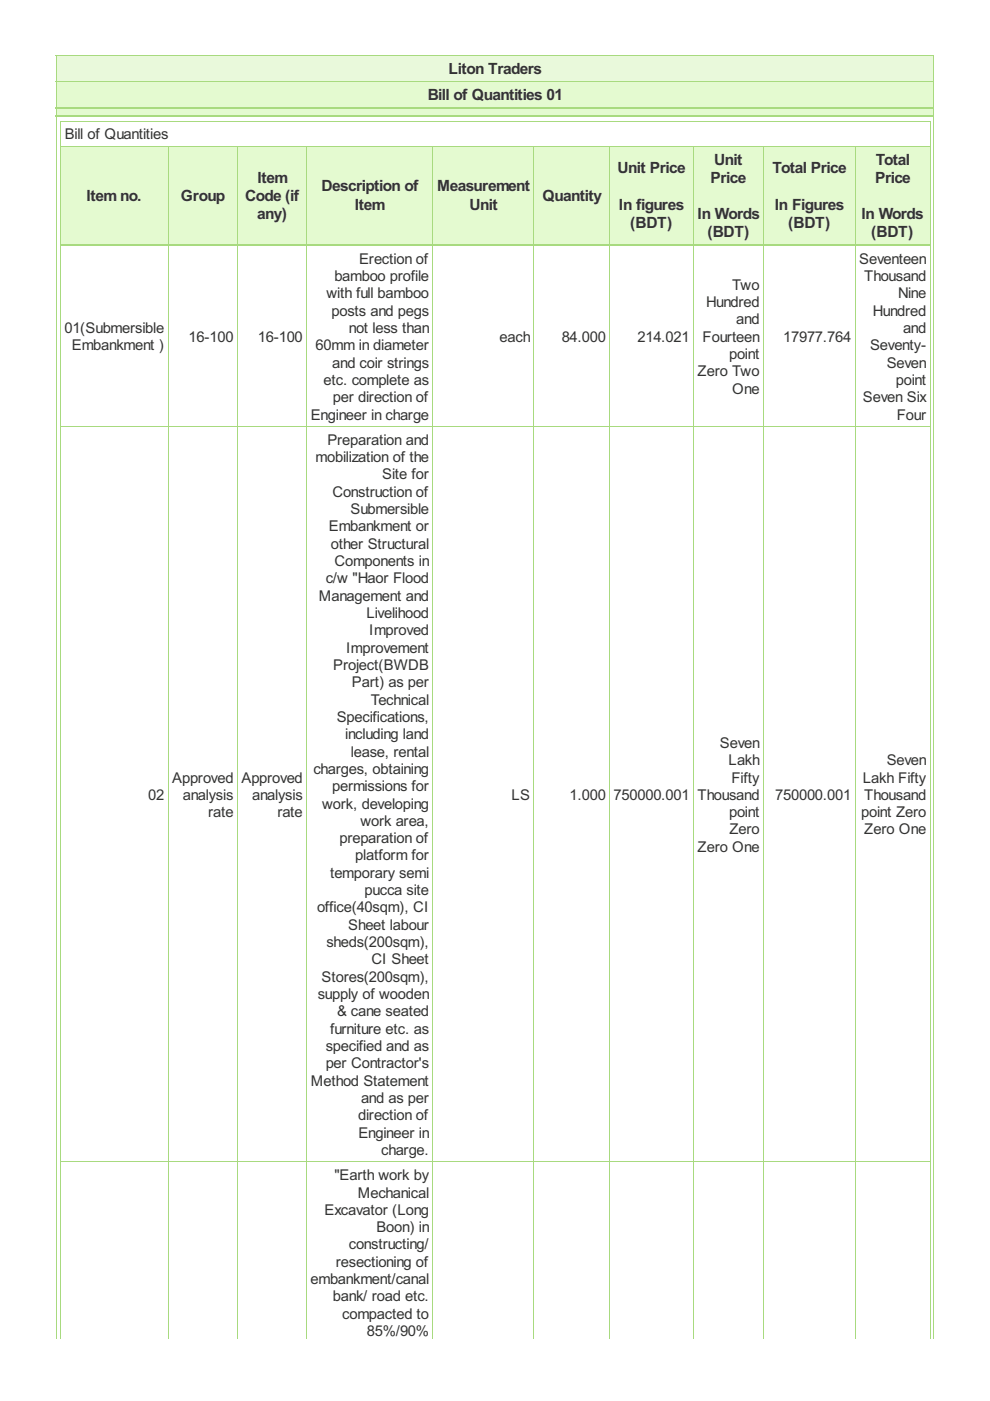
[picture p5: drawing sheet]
<svg xmlns="http://www.w3.org/2000/svg" width="210mm" height="297mm" viewBox="0 0 210 297" stroke-linecap="round" stroke-linejoin="round" font-family="sans-serif">
<defs><g id="words">
<g font-size="3.7" fill="#333">
<text x="95.1" y="15.7">Liton Traders</text>
<text x="90.7" y="21.2">Bill of Quantities 01</text>
<text x="151.4" y="34.9">Unit</text>
<text x="185.7" y="34.9">Total</text>
<text x="54.6" y="38.8">Item</text>
<text x="68.2" y="40.6">Description of</text>
<text x="92.7" y="40.6">Measurement</text>
<text x="130.9" y="36.8">Unit Price</text>
<text x="150.7" y="38.8">Price</text>
<text x="163.8" y="36.8">Total Price</text>
<text x="185.6" y="38.8">Price</text>
<text x="18.3" y="42.6">Itemno.</text>
<text x="38.4" y="42.6">Group</text>
<text x="52" y="42.6">Code (if</text>
<text x="54.5" y="46.4">any)</text>
<text x="75.2" y="44.4">Item</text>
<text x="99.6" y="44.4">Unit</text>
<text x="115" y="42.6">Quantity</text>
<text x="131.2" y="44.4">In figures</text>
<text x="147.9" y="46.4">In Words</text>
<text x="164.3" y="44.4">In Figures</text>
<text x="182.6" y="46.4">In Words</text>
<text x="133.6" y="48.2">(BDT)</text>
<text x="150" y="50.2">(BDT)</text>
<text x="167.1" y="48.2">(BDT)</text>
<text x="184.7" y="50.2">(BDT)</text>
</g>
<g font-size="3.5" fill="#333">
<text x="13.7" y="29.6">Bill of Quantities</text>
<text x="70.9" y="59.6">bamboo profile</text>
<text x="76.1" y="55.9">Erection of</text>
<text x="182.2" y="55.9">Seventeen</text>
<text x="183.3" y="59.6">Thousand</text>
<text x="69.2" y="63.2">with full bamboo</text>
<text x="149.7" y="65.1">Hundred</text>
<text x="155.3" y="61.4">Two</text>
<text x="190.4" y="63.2">Nine</text>
<text x="13.7" y="70.6">01(Submersible</text>
<text x="70.3" y="66.9">posts and pegs</text>
<text x="74" y="70.6">not less than</text>
<text x="156.1" y="68.7">and</text>
<text x="185.1" y="66.9">Hundred</text>
<text x="191.5" y="70.6">and</text>
<text x="15.2" y="74.3">Embankment )</text>
<text x="40" y="72.4">16-100</text>
<text x="54.7" y="72.4">16-100</text>
<text x="66.9" y="74.3">60mm in diameter</text>
<text x="70.4" y="77.9">and coir strings</text>
<text x="105.9" y="72.4">each</text>
<text x="119.1" y="72.4">84.000</text>
<text x="135.2" y="72.4">214.021</text>
<text x="149" y="72.4">Fourteen</text>
<text x="154.6" y="76.1">point</text>
<text x="166.1" y="72.4">17977.764</text>
<text x="184.5" y="74.3">Seventy-</text>
<text x="188" y="77.9">Seven</text>
<text x="68.6" y="81.6">etc. complete as</text>
<text x="147.9" y="79.8">Zero Two</text>
<text x="155.3" y="83.4">One</text>
<text x="189.9" y="81.6">point</text>
<text x="65.9" y="88.9">Engineer in charge</text>
<text x="70.6" y="85.3">per direction of</text>
<text x="182.9" y="85.3">Seven Six</text>
<text x="190.1" y="88.9">Four</text>
<text x="69.4" y="94.3">Preparation and</text>
<text x="66.9" y="98">mobilization of the</text>
<text x="81" y="101.6">Site for</text>
<text x="70.5" y="105.3">Construction of</text>
<text x="69.7" y="112.7">Embankment or</text>
<text x="74.3" y="109">Submersible</text>
<text x="70.1" y="116.3">other Structural</text>
<text x="69.1" y="123.7">c/w &quot;Haor Flood</text>
<text x="70.9" y="120">Components in</text>
<text x="67.6" y="127.4">Management and</text>
<text x="77.7" y="131">Livelihood</text>
<text x="78.3" y="134.7">Improved</text>
<text x="70.6" y="142">Project(BWDB</text>
<text x="73.4" y="138.4">Improvement</text>
<text x="74.6" y="145.7">Part) as per</text>
<text x="78.6" y="149.4">Technical</text>
<text x="71.4" y="153.1">Specifications,</text>
<text x="73.2" y="156.7">including land</text>
<text x="74.4" y="160.4">lease, rental</text>
<text x="152.7" y="158.6">Seven</text>
<text x="36.5" y="165.9">Approved</text>
<text x="51.2" y="165.9">Approved</text>
<text x="66.5" y="164.1">charges, obtaining</text>
<text x="70.4" y="167.7">permissions for</text>
<text x="154.5" y="162.2">Lakh</text>
<text x="155.1" y="165.9">Fifty</text>
<text x="182.9" y="165.9">Lakh Fifty</text>
<text x="188" y="162.2">Seven</text>
<text x="31.4" y="169.6">02</text>
<text x="38.8" y="169.6">analysis</text>
<text x="44.1" y="173.3">rate</text>
<text x="53.4" y="169.6">analysis</text>
<text x="58.8" y="173.3">rate</text>
<text x="68.3" y="171.4">work, developing</text>
<text x="108.4" y="169.6">LS</text>
<text x="120.8" y="169.6">1.000</text>
<text x="130.1" y="169.6">750000.001</text>
<text x="147.9" y="169.6">Thousand</text>
<text x="154.6" y="173.3">point</text>
<text x="164.4" y="169.6">750000.001</text>
<text x="182.6" y="173.3">point Zero</text>
<text x="183.3" y="169.6">Thousand</text>
<text x="72" y="178.8">preparation of</text>
<text x="76.4" y="175.1">work area,</text>
<text x="154.6" y="176.9">Zero</text>
<text x="183.3" y="176.9">Zero One</text>
<text x="75.3" y="182.4">platform for</text>
<text x="147.9" y="180.6">Zero One</text>
<text x="70" y="186.1">temporary semi</text>
<text x="77.3" y="189.8">pucca site</text>
<text x="67.2" y="193.5">office(40sqm), CI</text>
<text x="73.9" y="197.1">Sheet labour</text>
<text x="69.2" y="200.8">sheds(200sqm),</text>
<text x="68.2" y="208.1">Stores(200sqm),</text>
<text x="78.7" y="204.5">CI Sheet</text>
<text x="67.4" y="211.8">supply of wooden</text>
<text x="71.5" y="215.5">&amp; cane seated</text>
<text x="70" y="219.2">furniture etc. as</text>
<text x="69.1" y="222.8">specified and as</text>
<text x="69.1" y="226.5">per Contractor's</text>
<text x="65.9" y="230.2">Method Statement</text>
<text x="76.6" y="233.9">and as per</text>
<text x="75.9" y="237.5">direction of</text>
<text x="76" y="241.2">Engineer in</text>
<text x="80.8" y="244.9">charge.</text>
<text x="70.9" y="250.2">&quot;Earth work by</text>
<text x="68.8" y="257.6">Excavator (Long</text>
<text x="75.8" y="253.9">Mechanical</text>
<text x="79.8" y="261.2">Boon) in</text>
<text x="71.2" y="268.6">resectioning of</text>
<text x="74" y="264.9">constructing/</text>
<text x="65.8" y="272.3">embankment/canal</text>
<text x="70.6" y="275.9">bank/ road etc.</text>
<text x="72.6" y="279.6">compacted to</text>
<text x="77.8" y="283.3">85%/90%</text>
</g>
</g></defs>
<path d="M11.8 11.7h186.1v5.5h-186.1z" fill="#e9f9db"/>
<g fill="#e4fad0">
<path d="M11.8 17.2h186.1v5.6h-186.1z"/>
<path d="M11.8 22.8h186.1v1.9h-186.1z"/>
<path d="M12.7 31h22.8v20.9h-22.8z"/>
<path d="M35.5 31h14.7v20.9h-14.7z"/>
<path d="M50.2 31h14.7v20.9h-14.7z"/>
<path d="M64.9 31h26.8v20.9h-26.8z"/>
<path d="M91.7 31h21.4v20.9h-21.4z"/>
<path d="M113.1 31h16.1v20.9h-16.1z"/>
<path d="M129.2 31h17.7v20.9h-17.7z"/>
<path d="M146.9 31h14.9v20.9h-14.9z"/>
<path d="M161.8 31h19.4v20.9h-19.4z"/>
<path d="M181.2 31h15.9v20.9h-15.9z"/>
</g>
<g fill="none" stroke="#a8da7f" stroke-width=".21">
<path d="M11.8 11.8h186.2M11.8 17.3h186.2M11.9 11.7v272.2M198 11.7v272.2M12.7 25.7h184.6M12.7 31h184.6M12.8 25.6v258.3M35.6 31v252.9M50.3 31v252.9M65 31v252.9M91.8 31v252.9M113.2 31v252.9"/>
<path d="M129.3 31v252.9M147 31v252.9M161.9 31v252.9M181.3 31v252.9M197.2 25.6v258.3M12.7 90.4h184.6M12.7 246.3h184.6"/>
</g>
<path d="M11.8 22.8h186.2M11.8 24.7h186.2M12.7 51.9h184.6" fill="none" stroke="#a8da7f" stroke-width=".31"/>
<use href="#words"/>
</svg>
